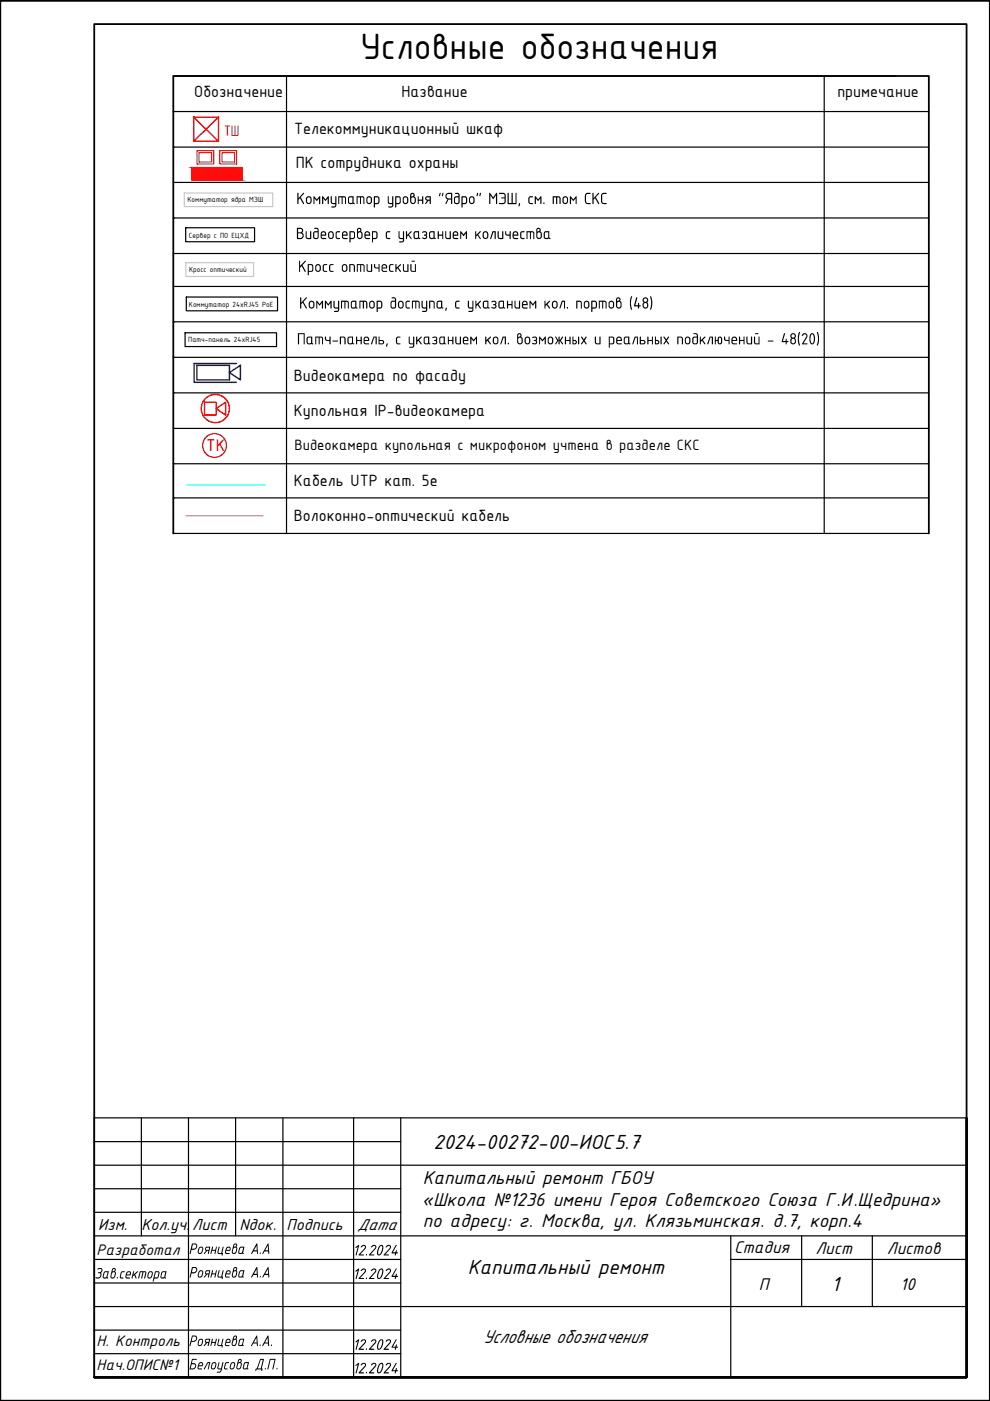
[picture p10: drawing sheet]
<svg xmlns="http://www.w3.org/2000/svg" width="210mm" height="297mm" viewBox="0 0 210 297" stroke-linecap="round" stroke-linejoin="round" font-family="sans-serif">
<defs><g id="words">
<text font-size="8.4" x="76.4" y="12.5">Условные обозначения</text>
<g font-size="4.7">
<text x="91.9" y="243.6">2024-00272-00-ИОС5.7</text>
<text x="99.2" y="270.1">Капитальный ремонт</text>
<text x="176.3" y="273.8">1</text>
</g>
<g font-size="4.3">
<text x="89.6" y="251.1">Капитальный ремонт ГБОУ</text>
<text x="89.4" y="255.7">«Школа №1236 имени Героя Советского Союза Г.И.Щедрина»</text>
<text x="89.6" y="260.3">по адресу: г. Москва, ул. Клязьминская. д.7, корп.4</text>
<text x="102.4" y="284.8">Условные обозначения</text>
</g>
<text font-size="3.9" fill="#f00" x="43.7" y="95.7">TK</text>
<g font-size="3.9">
<text x="155.7" y="265.6">Стадия</text>
<text x="172.9" y="265.8">Лист</text>
<text x="188" y="265.9">Листов</text>
<text x="160.9" y="273.5">П</text>
<text x="190.9" y="273.5">10</text>
</g>
<g font-size="3.7">
<text x="41.2" y="20.5">Обозначение</text>
<text x="85.1" y="20.5">Название</text>
<text x="177.5" y="20.5">примечание</text>
<text x="62.4" y="28.5">Телекоммуникационный шкаф</text>
<text x="62.7" y="35.7">ПК сотрудника охраны</text>
<text x="92.8" y="43.3">&quot;Ядро</text>
<text x="100.8" y="43.3">&quot; МЭШ , см . том СКС</text>
<text x="62.7" y="50.7">Видеосервер с указанием количества</text>
<text x="63.2" y="57.6">Кросс оптический</text>
<text x="94.1" y="65.4">, с указанием кол</text>
<text x="120" y="65.4">. портов</text>
<text x="62.9" y="73">Патч</text>
<text x="70.2" y="73">-панель</text>
<text x="81.6" y="73">, с указанием кол</text>
<text x="107.4" y="73">. возможных и реальных подключений</text>
<text x="62.3" y="80.8">Видеокамера по фасаду</text>
<text x="62.3" y="88.3">Купольная IP-видеокамера</text>
<text x="62.3" y="103">Кабель UTP кат. 5е</text>
<text x="62.3" y="110.6">Волоконно-оптический кабель</text>
</g>
<g font-size="3.6">
<text x="20.8" y="260.7">Изм.</text>
<text x="30" y="260.7">Кол.уч.</text>
<text x="40.8" y="260.7">Лист</text>
<text x="50.8" y="260.7">Nдок.</text>
<text x="60.7" y="260.7">Подпись</text>
<text x="75.8" y="260.7">Дата</text>
</g>
<text font-size="3.5" fill="#f00" x="47.5" y="28.7">ТШ</text>
<g font-size="3.5">
<text x="20.5" y="266.1">Разработал</text>
<text x="40" y="265.9">Роянцева А</text>
<text x="54.8" y="265.9">.А</text>
<text x="19.9" y="271.1">Зав .сектора</text>
<text x="40" y="270.9">Роянцева А</text>
<text x="54.8" y="270.9">.А</text>
<text x="20.5" y="285.5">Н. Контроль</text>
<text x="40" y="285.4">Роянцева А</text>
<text x="54.8" y="285.4">.А.</text>
<text x="20.5" y="290.5">Нач.ОПИС№1</text>
<text x="40" y="290.4">Белоусова Д</text>
<text x="55.9" y="290.4">.П.</text>
</g>
<text font-size="3.4" x="62.4" y="95.5">Видеокамера купольная с микрофоном учтена в разделе СКС</text>
<g font-size="1.7">
<text x="39.8" y="42.9">Коммутатор ядра МЭШ</text>
<text x="40" y="50.4">Сервер с ПО ЕЦХД</text>
<text x="40.1" y="57.6">Кросс оптический</text>
<text x="40" y="65">Коммутатор 24xRJ45 PoE</text>
<text x="39.9" y="72.4">Патч-панель 24хRJ45</text>
</g>
</g></defs>
<!-- layer: 0 -->
<path d="M0 .1h209.9v296.9h-209.9z" fill="none" stroke="#000" stroke-width=".51"/>
<!-- layer: Ramka -->
<path d="M20 5.1h184.9v286.9h-184.9z" fill="none" stroke="#000" stroke-width=".38"/>
<!-- layer: 0 -->
<g fill="none" stroke="#000" stroke-width=".25">
<path d="M36.7 16.1h.1M36.7 16.1h153.2M60.7 16.1v97M174.8 16.1v97M36.7 38.7h.1M36.7 31.2h.1M36.7 23.7h.1M36.7 38.7h160.2M36.7 31.2h160.2M36.7 23.7h160.2M36.7 46.2h.1M36.7 53.7h.1"/>
<path d="M36.7 46.2h160.2M36.7 53.7h160.2M36.7 60.7h.1M36.7 68.2h.1M36.7 75.8h.1M36.7 60.7h160.2M36.7 68.2h160.2M36.7 75.8h160.2M36.7 83.3h.1M36.7 90.8h.1M36.7 98.3h.1M36.7 83.3h160.2"/>
<path d="M36.7 90.8h160.2M36.7 98.3h160.2M36.7 113.1h.1M36.7 105.6h.1M36.7 113.1h160.2M36.7 105.6h160.2M30 237v25M40 237v55M50 237v25M60 237v55M75 237v55M85 237v55"/>
<path d="M204.9 237h-184.9v55h184.9M20 247h184.9M20 242h65M20 252h65M20 257h65M20 262h184.9M20 277h184.9M20 272h65M20 267h65M154.9 267h50M154.9 262v30M170 262v15"/>
<path d="M185 262v15M20 282h65M20 287h65"/>
</g>
<g fill="none" stroke="#f00" stroke-width=".3">
<path d="M41.1 24.8v5.2h5.2v-5.2h-5.2l5.2 5.2M46.3 24.8l-5.2 5.2M43.3 85.3h2.5v2.7h-2.5zM45.8 86.6l2-1.3v2.7z"/>
<circle cx="45.7" cy="86.6" r="2.98"/>
</g>
<path d="M36.7 113.1v-97h160.2v97" fill="none" stroke="#000" stroke-width=".38"/>
<!-- layer: Shtamp -->
<path d="M204.9 237.1v54.9h-184.9" fill="none" stroke="#000" stroke-width=".38"/>
<!-- layer: 0 -->
<path d="M204.9 237v55h-184.9h184.9v-54.9" fill="none" stroke="#000" stroke-width=".38"/>
<g fill="#000">
<path d="M63 40.9l.3 .1v1l1-1.1h.2l-.7 .9 .7 1.3-.1 .2-.8-1.3-.3 .4v.8h-.3zM66.5 41.6l.7 .7 .5-.7h.2l-.1 1.7-.2-.1v-1.1l-.4 .6-.5-.6v1.2h-.2zM68.3 41.6l.7 .7 .6-.7h.1l-.1 1.7-.1-.1v-1.1l-.5 .6-.5-.6v1.1h-.2zM70.1 41.7l.3-.1v1.3l.1 .1h.6v-1.4l.2 .1v1.8l-.3 .5-.8-.1 .1-.1 .7-.1 .1-.4h-.7l-.3-.3zM71.7 41.6h1.5l.2 .3v1.4h-.2v-1.3l-.2-.1h-.4v1.4h-.2v-1.4h-.5v1.4h-.2zM74.1 56h.8l.3 .2v1.4h-.2v-1.2l-.2-.2h-.5v1.4h-.3zM75.6 41.6h1.4l.3 .3v1.4h-.3v-1.3l-.1-.1h-.4v1.4h-.2v-1.4h-.5v1.4h-.2zM75.6 56h1.5l.2 .3v1.3h-.2v-1.2l-.3-.2h-.2v1.4h-.2v-1.4h-.5v1.4h-.3zM77.7 56h.2v1.2l.2 .2h.6v-1.3l.2-.1v1.6h-.9l-.2-.2zM79.3 56h.2l.1 .7h.7v-.7h.2v1.6h-.2v-.7h-.7l-.2-.1zM82.6 56.1l.8-.1v.2h-.5l-.2 .2v.9l.7 .1v.2h-.6l-.3-.1v-1.2zM82.2 41.6h.2v1.2l.2 .2h.5v-1.3l.3-.1v2l-.3 .4h-.7l-.1-.1 .8-.2v-.4l-.8-.2z"/>
<path d="M83.8 56l.3 .1v.7l.7-.8h.2v.2l-.5 .5 .5 .9h-.2l-.5-.7-.2 .2-.1 .5h-.2zM84.5 49.1h.2v1.1l.2 .2h.5v-1.3h.3v2l-.4 .3h-.7l.1-.2 .7-.1v-.4h-.5l-.4-.3zM86.1 49.1h.2v.7l.8-.8 .2 .1-.6 .6 .6 .8-.1 .2-.7-.8-.2 .3v.4h-.2zM85.4 56h.2v1.2l.3 .2h.5v-1.3l.2-.1v1.6h-.9l-.2-.2zM88.6 41.6h.2v.7h.7v-.6l.2-.1v1.7l-.2-.1v-.6h-.7v.7h-.2zM89.5 49.2l.7-.2 .4 .4-.2 .5 .2 .3-.1 .3-.6 .2a.25 .25 0 0 1-.3-.1 .25 .25 0 0 1 0-.3l.5 .1a.26 .26 0 0 0 .2-.3 .26 .26 0 0 0-.4-.1l.1-.3a.25 .25 0 0 0 .3-.1 .25 .25 0 0 0-.2-.3l-.5 .1zM92.8 49.1h.2v.6h.8v-.6h.2v1.6h-.2v-.7h-.8v.6h-.2zM94.4 49.1h.2v1.2l.2 .1h.5v-1.3h.3l-.1 1.6h-.7l-.3-.2zM97.6 49l.7 .7 .5-.7 .2 .1v1.6l-.2-.1v-1.1l-.5 .6-.5-.6v1.1l-.2 .1zM100.8 49.1h.2v.7l.8-.8 .1 .1-.5 .6 .5 1h-.2l-.5-.8-.2 .3v.5h-.2zM104.4 49.1h.7l-.1 1.6-.1-.1v-1.3h-.3l-.5 1.4h-.2zM105.5 49.1h.2v1.2l.2 .1h.6v-1.3h.2v1.6h-.8l-.3-.2z"/>
<path d="M107.1 49.1h.2l.2 .6h.5v-.6h.3l-.1 1.6-.2-.1v-.6l-.8-.1zM110.4 49.2l.2-.2 .6 .1v.1l-.7 .2v.9l.7 .1v.3h-.5l-.4-.3zM111.6 49.1h1.5l.2 .2v1.4h-.2v-1.3l-.2-.1h-.3l-.1 1.4h-.1v-1.4h-.6v1.4h-.2zM124.1 41.1l.4-.2h.7l-.1 .2h-.6l-.3 .3 .1 1.5 .2 .1h.7l-.1 .3h-.7l-.3-.3-.1-1.5zM125.6 40.9l.3 .1v1l1-1.1h.1l-.7 .9 .7 1.3v.2l-.8-1.3-.3 .4v.8h-.3zM127.6 41.1l.3-.2 .8 .1-.2 .1h-.6l-.2 .2v1.5l.2 .2h.7l-.1 .3h-.7l-.3-.4-.1-1.6zM63.6 63.1h.3v1.1l1-1.1h.2l-.8 .9 .8 1.3-.1 .1h-.1l-.7-1.2-.3 .3v.8l-.3 .1zM66.8 71.4h1.5l.2 .3v1.3h-.2v-1.2l-.1-.2h-.4v1.4h-.2v-1.4h-.5v1.4h-.3zM67.1 63.8h.2l.5 .7 .5-.8 .2 .1-.1 1.6h-.2v-1.2l-.4 .6-.5-.6v1.2h-.2zM68.9 63.8h.2l.5 .7 .5-.8 .2 .1v1.6l-.2-.1v-1.1l-.5 .6-.5-.6v1.1l-.2 .1zM68.9 71.4h.2v.5l.2 .2h.6v-.7h.2v1.6h-.2v-.7h-.7l-.3-.3zM70.7 63.8h.3v1.3l.1 .1h.6v-1.4h.2v1.9l-.2 .4h-.9l.1-.2h.6l.2-.5h-.7l-.3-.2z"/>
<path d="M72.3 63.8h1.5l.2 .2v1.4h-.3v-1.3l-.5-.1v1.4h-.1l-.1-1.4h-.5v1.4h-.2zM76.2 63.8h1.5l.2 .4v1.2h-.3v-1.4h-.4v1.3l-.2 .1-.1-1.4h-.5v1.4h-.2zM79.2 71.4h.7l-.1 1.6h-.2v-1.4h-.3l-.4 1.3h-.2zM86.1 63.8h.8v.2h-.5l-.2 .2v.9l.7 .1v.2h-.6l-.3-.2v-1.2zM87.3 63.8l1.3-.1 .3 .2 .1 .2v1.3h-.2l-.1-1.3-.4-.1v1.4h-.2v-1.4h-.6v1.4h-.1zM89.4 63.8h.2v1.2l.1 .2h.6v-1.4h.3v2l-.3 .3h-.8l.1-.2h.6l.1-.5h-.6l-.2-.2zM91 63.8l.8-.1 .3 .2v1.5h-.2v-1.2l-.1-.2h-.6v1.3l-.2 .1zM95 71.4h.2v.7h.7v-.7h.2v1.6l-.2-.1v-.6h-.7v.7h-.2zM96.6 71.4h.2v1.2l.2 .2h.5v-1.4h.2v1.6h-.9l-.2-.2zM99.7 71.4h.2l.5 .6 .6-.6h.1v1.6h-.2v-1.2l-.5 .6-.5-.6v1.2h-.2zM102.9 71.4h.2v.7l.8-.7h.2l-.6 .7 .6 .9h-.2l-.6-.8-.2 .3v.5h-.2zM106.6 71.4h.7l-.1 1.6h-.2v-1.4h-.2l-.5 1.4h-.2z"/>
<path d="M107.5 63.8h.2v.7h.8v-.7h.2l-.1 1.6h-.1v-.7h-.8v.6l-.2 .1zM109.1 63.8h.2v1.2l.1 .2h.6v-1.4h.3l-.1 1.6h-.8l-.3-.2zM112.3 63.8h.2l.5 .7 .5-.8 .2 .1-.1 1.6h-.1v-1.2l-.5 .6-.5-.6v1.2h-.2zM115.4 63.8h.3v.7l.7-.7h.2l-.5 .7 .5 .8v.1l-.7-.7-.2 .2v.5h-.3zM119.1 63.8h.7v1.6h-.2v-1.4h-.3l-.5 1.4h-.2zM127 63.8l1.2-.1 .3 .2 .1 .1v1.4h-.2v-1.3l-.5-.1v1.4h-.2v-1.4h-.5v1.4h-.2zM133.8 62.8a.27 .27 0 0 1 .2 .2 .27 .27 0 0 1-.1 .3l-.1 .7 .1 1.2a.24 .24 0 0 1 .2 .2 .24 .24 0 0 1-.3 .2l-.2-.8v-1.1zM134.9 63.1l.1-.1 .1 .2-.4 1.5h.6v-.4l.2-.1v.5l.3 .1v.2h-.3l-.1 .4h-.1v-.4l-.9-.1zM134.5 71.4h.8v1.6h-.3v-1.4h-.3l-.4 1.4h-.2zM137.2 71.4h.3v.7h.7v-.7h.2v1.6h-.2v-.7h-.7v.6l-.3 .1zM137.8 62.9h.3l.2 .9-.1 1.4a.25 .25 0 0 1-.1 .3 .25 .25 0 0 1-.3 .1l.2-.8v-1.1zM140.7 71.4h.1l.5 .6 .3-.6h.3l-.5 .8 .5 .6-.1 .2-.5-.6-.5 .6h-.1l.4-.8z"/>
<path d="M143.6 71.4h.9l.2 .2 .1 1.4h-.2v-1.3l-.2-.1h-.6v1.3l-.2 .1zM148.4 71.4h.2v.7l.8-.7h.2l-.6 .7 .6 .7-.1 .2-.7-.8-.2 .3v.5h-.2zM150.5 71.4h.7l-.1 1.6h-.2v-1.4h-.3l-.4 1.4-.3-.1zM153.5 71.4h.2l.1 .6 .1 .1h.6v-.7h.2l-.1 1.6h-.1v-.7h-.7l-.2-.2zM156.7 71.4h.2v.7h.7v-.7h.3v1.6h-.3v-.7h-.7v.6l-.2 .1zM158.3 71.4h.2v1.2l.2 .2h.5v-1.4h.3l-.1 1.6h-.8l-.3-.2zM162.8 72.2h1.2v.1l-1.1 .1zM166.2 70.6l.3 .2-.5 1.5h.6v-.4l.2-.1v.5l.4 .1-.1 .1h-.3v.5h-.2v-.5h-.9zM169.4 70.5v-.1a.22 .22 0 0 1 .3 .2 .22 .22 0 0 1-.2 .3l-.1 1.2 .1 .9a.17 .17 0 0 1 .1 .2 .17 .17 0 0 1-.2 .1 .17 .17 0 0 1-.1-.3l-.1-.6v-1.1zM170.1 70.9l.3-.3h.4l.4 .3v.5l-.9 1.4h.9v.2h-1.1l.8-1.7a.4 .4 0 0 0-.3-.4 .4 .4 0 0 0-.5 .3h-.1zM173.2 70.5a.32 .32 0 0 1 .4 .4l.1 1.5-.2 .4a.23 .23 0 0 1 0 .3 .23 .23 0 0 1-.3 0l.2-1zM75.4 264.4l.8-.4-.6 2.2-.2-.1 .5-1.7-.4 .2z"/>
<path d="M75.4 269.4l.8-.4-.6 2.2-.2-.2 .5-1.6-.4 .2zM76.6 264.2l.6-.3a.5 .5 0 0 1 .4 .4 .5 .5 0 0 1-.2 .5l-1 1.2h.7v.2h-1.1v-.2l1.3-1.3a.33 .33 0 0 0-.1-.6 .33 .33 0 0 0-.5 .3l-.2 .1zM76.6 269.2l.7-.3 .3 .3-.1 .5-1.1 1.3h.7l.1 .1-1.2 .1v-.2l1.3-1.3a.33 .33 0 0 0-.1-.6 .33 .33 0 0 0-.5 .3h-.2zM77.6 265.9l.1-.1a.16 .16 0 0 1 .1 .3 .16 .16 0 0 1-.2 0zM77.6 270.9l.1-.1a.16 .16 0 0 1 .1 .3 .16 .16 0 0 1-.2 0zM78.7 264.3l.3-.3 .5-.1 .3 .2v.4l-1.2 1.5h.7v.2h-1.1v-.1l1.2-1.4a.31 .31 0 0 0 0-.5 .31 .31 0 0 0-.4 .2l-.3 .1zM78.7 269.3l.4-.3 .4-.1 .3 .2v.4l-1.2 1.5h.7v.2h-1.1v-.2l1.2-1.3a.31 .31 0 0 0 0-.5 .31 .31 0 0 0-.4 .2l-.3 .1zM82 264.1l.6-.2 .3 .3v.4l-1.2 1.4h.7l.1 .1-1.2 .1v-.2l1.2-1.3a.33 .33 0 0 0 0-.5 .33 .33 0 0 0-.5 .2l-.2 .1zM81.8 269.3l.4-.3 .4-.1 .3 .5-.1 .3-1.1 1.3h.7l.1 .1-1.2 .1v-.2l1.2-1.3a.34 .34 0 0 0-.1-.5 .34 .34 0 0 0-.4 .3h-.2zM83.9 264l.2-.1v.2l-.8 1.4h.5l.1-.4h.2v.4h.3v.2l-.4 .1-.1 .3-.2 .1 .1-.4h-.7l-.1-.2zM83.9 269h.2v.1l-.8 1.4h.5l.1-.4h.2v.4h.3v.2h-.4l-.1 .4-.2 .1 .1-.5h-.7l-.1-.1zM75.4 284.5l.6-.6 .2 .1-.7 2.2-.1-.2 .5-1.7-.4 .3z"/>
<path d="M75.4 289.5l.6-.5h.2l-.6 2.2-.2-.2 .5-1.7-.4 .3zM76.5 284.3l.4-.3h.5l.2 .2v.4l-1.2 1.3h.7l.1 .2-1.1 .1-.1-.2 1.3-1.4a.31 .31 0 0 0-.1-.5 .31 .31 0 0 0-.4 .3l-.3 .1zM76.5 289.3l.4-.3h.4l.3 .2v.3l-1.2 1.4h.6l.2 .3h-1.1l-.1-.2 1.3-1.4a.31 .31 0 0 0-.1-.5 .31 .31 0 0 0-.4 .3l-.3 .1zM77.6 285.9h.2l-.1 .3-.1-.1zM77.6 290.9h.2l-.1 .3-.1-.1zM78.7 284.2l.4-.2h.4l.3 .3v.2l-1.2 1.4h.7v.3h-1l-.1-.2 1.2-1.3a.32 .32 0 0 0 0-.6 .32 .32 0 0 0-.5 .3h-.2zM78.7 289.2l.4-.2h.4l.2 .1 .1 .4-1.2 1.4h.6l.1 .3h-1l-.1-.2 1.2-1.3a.32 .32 0 0 0 0-.6 .32 .32 0 0 0-.5 .3h-.2zM81.8 284.3l.7-.4 .4 .3v.2l-1.2 1.5h.7l.1 .2-1.1 .1-.1-.2 1.3-1.4a.32 .32 0 0 0-.1-.5 .32 .32 0 0 0-.5 .3l-.2 .1zM81.8 289.3l.3-.3h.5l.3 .4-1.2 1.5h.6l.2 .3h-1.2l1.2-1.5a.32 .32 0 0 0 0-.6 .32 .32 0 0 0-.5 .3l-.2 .1zM83.9 284l.2 .1-.8 1.4h.5l.1-.4h.2v.4h.3v.2h-.4l-.2 .5v-.5h-.7l-.1-.1zM83.9 289l.2 .1-.8 1.4h.5l.1-.4h.2v.4h.2l.1 .2h-.4l-.2 .5v-.5h-.7l-.1-.1z"/>
<path d="M65.1 41.7l.5-.1 .4 .4 .1 .7-.4 .6h-.5l-.3-.4v-.8zM65.2 41.9l-.1 .8a.36 .36 0 0 0 .4 .3 .36 .36 0 0 0 .3-.3v-.6a.39 .39 0 0 0-.6-.2z"/>
<path d="M74.1 41.9l-.1 .9 .2 .2h.3l.2-.1v-1zM73.9 41.8l.2-.2h.9v1.4h.1a.16 .16 0 0 1 0 .3 .16 .16 0 0 1-.3-.1l-.6 .1-.3-.2z"/>
<path d="M77.9 41.7l.5-.1 .4 .3 .1 .9-.4 .5h-.4l-.4-.4v-.9zM78 41.9l-.1 .2 .1 .8a.33 .33 0 0 0 .4 .1 .33 .33 0 0 0 .2-.3v-.5a.35 .35 0 0 0-.2-.3 .35 .35 0 0 0-.4 0z"/>
<path d="M79.2 41.7l.9-.1 .4 .4-.1 1.1-.3 .2h-.6l-.1 .7-.2-.1zM79.5 41.9v1.1h.6l.1-.1v-.9l-.1-.1z"/>
<path d="M81.2 56.3l-.1 .4h.7v-.1a.37 .37 0 0 0-.2-.3 .37 .37 0 0 0-.4 0zM80.9 56.3l.4-.3 .7 .2 .1 .7h-1v.3l.2 .2h.7v.2h-.8l-.3-.2z"/>
<path d="M83.8 41.6h.9l.3 .3-.1 1.2-.4 .2h-.5l-.1 .7-.1-.1zM84 41.9v1.1h.6l.2-.1v-.9l-.2-.1z"/>
<path d="M85.6 41.7l.5-.1 .4 .3 .1 .9-.4 .5h-.4l-.4-.4v-.9zM85.8 41.9l-.2 .2 .1 .8a.33 .33 0 0 0 .4 .1 .33 .33 0 0 0 .2-.3v-.5a.36 .36 0 0 0-.5-.3z"/>
<path d="M87.3 41.1l-.1 .6 .1-.1a.26 .26 0 0 0 .4-.2 .26 .26 0 0 0-.4-.3zM87.1 41l.5-.1 .3 .3-.1 .4 .3 .4 .1 .7-.3 .5-.6 .1-.3-.4v-1.6zM87.3 41.9l-.1 .8a.36 .36 0 0 0 .4 .3 .36 .36 0 0 0 .3-.3v-.6a.39 .39 0 0 0-.6-.2z"/>
<path d="M87 56h.2v1.3l.8 .1v-1.4h.2v1.6h-.9l-.2-.1zM87.2 55.3h.7l.1 .1-.8 .1z"/>
<path d="M88 49.3l-.1 1 .6 .1 .1-.2v-.9zM87.8 49.2l.2-.2 .9 .1v1.3h.1a.18 .18 0 0 1 0 .3 .18 .18 0 0 1-.3-.1l-.2 .1-.7-.1-.1-.2z"/>
<path d="M90.3 41.7l.2-.1 .9 .1-.1 1.6-.2-.1v-.6h-.3l-.5 .7h-.1l.4-.8-.5-.3zM90.5 41.9l-.1 .1 .1 .3h.6v-.4z"/>
<path d="M91.3 49.3l-.1 1.1h.7v-1.1zM91.1 49.2l.2-.2h.8l.1 1.4h.1a.18 .18 0 0 1 0 .3 .18 .18 0 0 1-.3-.1l-.6 .1-.3-.2z"/>
<path d="M96.4 49.3l-.2 .4h.7l-.1-.4zM96.1 49.2l.3-.2 .6 .1 .2 .3v.6h-1v.3l.9 .1 .1 .3h-.8l-.4-.3v-.9z"/>
<path d="M97.8 41.7l.9-.1 .4 .4-.1 1.1-.4 .2h-.5l-.1 .7-.2-.1zM98.1 41.9v1.1h.5l.2-.1v-.9l-.1-.1z"/>
<path d="M99.5 41.9l.4-.3h.4l.3 .3v1l-.2 .3-.4 .1-.4-.2-.2-.2zM99.8 41.9l-.1 .3 .1 .8a.38 .38 0 0 0 .6-.3v-.5a.36 .36 0 0 0-.6-.3z"/>
<path d="M102.4 49.2l.4-.2 .6 .2 .1 .9-.2 .5-.6 .1-.3-.3-.1-.9zM102.7 49.3l-.1 .8a.36 .36 0 0 0 .3 .3 .36 .36 0 0 0 .4-.3v-.6a.39 .39 0 0 0-.6-.2z"/>
<path d="M109 49.3l-.1 .4h.7v-.2a.39 .39 0 0 0-.6-.2zM108.8 49.2l.3-.2 .7 .2 .1 .8h-1v.3l.2 .1h.7v.3h-.7l-.3-.2-.1-1z"/>
<path d="M114 48.5l-.1 .6 .2-.1a.26 .26 0 0 0 .3-.3 .26 .26 0 0 0-.4-.2zM113.8 48.5l.5-.2 .3 .2v.4l-.1 .2 .4 .4v.7l-.3 .5h-.6l-.3-.4zM114.1 49.3l-.2 .3v.6l.2 .2h.3l.2-.2v-.7l-.2-.2z"/>
<path d="M115.6 49.3l-.1 1 .6 .1 .1-.1v-1zM115.4 49.1l.3-.1 .8 .1v1.3a.17 .17 0 0 1 .2 .1 .17 .17 0 0 1-.1 .2 .17 .17 0 0 1-.2-.1l-.7 .1-.4-.3v-1z"/>
<path d="M65.6 63.9l.5-.2 .5 .3 .1 .9-.3 .4-.5 .1-.4-.3-.1-.8zM65.8 64.1l-.1 .8a.37 .37 0 0 0 .4 .3 .37 .37 0 0 0 .3-.4v-.5a.39 .39 0 0 0-.6-.2z"/>
<path d="M74.6 64.1v1h.7v-1.1zM74.5 63.8h1.1v1.3a.19 .19 0 0 1 .2 .2 .19 .19 0 0 1-.2 .2 .19 .19 0 0 1-.2-.2l-.7 .1-.3-.2v-1.2z"/>
<path d="M77.4 71.7l-.1 .4h.7a.38 .38 0 0 0-.1-.5 .38 .38 0 0 0-.5 .1zM77.1 71.7l.4-.3 .6 .1 .2 .8h-1v.3l.2 .2h.7v.2h-.8l-.3-.2z"/>
<path d="M78.4 64l.4-.3 .6 .3 .1 1-.3 .3-.5 .1-.3-.2zM78.6 64.1l-.1 .8a.34 .34 0 0 0 .4 .3 .34 .34 0 0 0 .3-.4v-.5a.37 .37 0 0 0-.6-.2z"/>
<path d="M79.8 63.8l.8-.1 .5 .5-.1 1-.3 .2h-.6v.8l-.3-.1zM80.1 64v1.2h.6l.1-.1v-1z"/>
<path d="M80.3 71.4h.2v.7h.7l.2 .2v.4l-.2 .3h-.9zM80.5 72.3v.5h.5a.26 .26 0 0 0 .2-.3 .26 .26 0 0 0-.2-.2z"/>
<path d="M83.1 63.1h.6l.3 .3v1.7l-.3 .3h-.7l-.2-.3v-1.1l.4-.3h.5v-.4h-.6zM83.1 64.1v1h.6v-1.1z"/>
<path d="M84.5 63.9l.5-.2 .6 .4v1l-.5 .3-.5-.1-.2-.2v-.9zM84.7 64.1l-.1 .9 .2 .1a.34 .34 0 0 0 .3 .1 .34 .34 0 0 0 .2-.4v-.5a.39 .39 0 0 0-.6-.2z"/>
<path d="M92.8 64.1v1h.7v-1.1zM92.6 64l.4-.3 .8 .1v1.3a.17 .17 0 0 1 .2 .2 .17 .17 0 0 1-.2 .2 .17 .17 0 0 1-.2-.2l-.7 .1-.3-.2z"/>
<path d="M98.5 71.7l-.1 .4h.7v-.2a.37 .37 0 0 0-.6-.2zM98.2 71.7l.4-.3 .6 .1 .1 .8h-.9v.4l.9 .1v.2h-.9l-.2-.2z"/>
<path d="M104.6 71.6l.3-.2h.3l.4 .3 .1 .9-.3 .4h-.5l-.3-.2zM104.9 71.6l-.2 .2v.6a.36 .36 0 0 0 .4 .4 .36 .36 0 0 0 .4-.4v-.4a.4 .4 0 0 0-.6-.4z"/>
<path d="M111 64.1l-.1 .4h.7v-.2a.39 .39 0 0 0-.6-.2zM110.8 63.9l.5-.2 .5 .3 .1 .7h-1l.1 .4 .8 .1v.2h-.8l-.3-.2v-1z"/>
<path d="M117.2 63.9l.5-.2 .5 .3v.9l-.2 .4-.5 .1-.4-.2-.1-.9zM117.4 64l-.1 .2v.7a.37 .37 0 0 0 .4 .3 .37 .37 0 0 0 .3-.4v-.5a.36 .36 0 0 0-.6-.3z"/>
<path d="M129.2 63.9l.5-.2 .4 .3 .1 1-.3 .4h-.4l-.5-.3v-1zM129.4 64l-.2 .3 .1 .6a.34 .34 0 0 0 .4 .3 .34 .34 0 0 0 .3-.4v-.5a.36 .36 0 0 0-.6-.3z"/>
<path d="M130.9 63.3v.5a.28 .28 0 0 0 .4-.2 .28 .28 0 0 0-.3-.3zM130.7 63.2l.3-.2 .2 .1a.55 .55 0 0 1 .3 .7l.3 .4v.9l-.3 .2-.4 .1-.4-.2-.1-.3zM131 64l-.1 .2v.8l.1 .1a.34 .34 0 0 0 .4 .1 .34 .34 0 0 0 .2-.4v-.5a.41 .41 0 0 0-.6-.3z"/>
<path d="M131 71.7l-.1 .4h.7l-.1-.4zM130.8 71.5l.6-.1 .3 .2 .2 .7h-1v.4l.9 .1v.2h-.9l-.2-.2-.1-1z"/>
<path d="M132.6 71.6l-.1 1 .2 .2h.3l.2-.1v-1.1zM132.3 71.6l.2-.2h.9v1.4a.17 .17 0 0 1 .3 0 .17 .17 0 0 1-.1 .3 .17 .17 0 0 1-.3-.1h-.8l-.2-.2z"/>
<path d="M136.4 64.7a.45 .45 0 0 0 .9 0 .45 .45 0 0 0-.9 0zM136.4 63.2l.5-.2 .5 .4v.5l-.2 .2 .3 .5-.2 .6-.3 .2-.5-.1-.3-.4 .1-.5a.38 .38 0 0 0 0-.6zM136.5 63.6a.37 .37 0 0 0 .7 0 .37 .37 0 0 0-.7 0z"/>
<path d="M135.7 71.4h.2v.7h.7l.2 .1 .1 .5-.2 .3h-1zM135.9 72.3v.5h.5a.26 .26 0 0 0 .2-.3 .26 .26 0 0 0-.2-.2z"/>
<path d="M138.9 71.4h.2v.7h.4l.3 .3v.3l-.3 .3h-.6zM139.1 72.3v.5h.2a.25 .25 0 0 0 .3-.3 .25 .25 0 0 0-.3-.2zM140.1 71.4h.2v1.6h-.3z"/>
<path d="M145.2 71.7l.4-.3 .7 .1 .1 .3-.1 1-.3 .2-.7-.2-.1-.2zM145.5 71.7l-.1 .2 .1 .8a.35 .35 0 0 0 .4 0 .35 .35 0 0 0 .2-.3v-.4a.37 .37 0 0 0-.2-.4 .37 .37 0 0 0-.4 .1z"/>
<path d="M147 70.7l.7-.1 .3 .5v1.5l-.3 .4h-.6l-.3-.4 .1-1.1 .8-.1v-.5h-.6zM147.1 71.6l-.1 1.1 .5 .1 .2-.2v-1z"/>
<path d="M151.6 71.4h.2v.7h.3v-.4l.3-.3h.4l.2 .1 .1 1.1-.1 .3-.6 .1-.3-.3v-.4h-.3v.7h-.2zM152.5 71.6l-.1 .9a.23 .23 0 0 0 .2 .3 .23 .23 0 0 0 .3-.3v-.8z"/>
<path d="M155.4 71.7l-.1 .4h.7l-.1-.5zM155.3 71.5l.6-.1 .4 .3v.6h-1l.1 .5h.9v.2h-.9l-.3-.2v-.9z"/>
<path d="M159.9 71.4h.2v1.3l.2 .1h.5v-1.4h.2v1.6h-.9l-.2-.2zM160.1 70.6h.7v.2l-.7 .1z"/>
<path d="M167.9 72l-.1 .4a.36 .36 0 0 0 .4 .4 .36 .36 0 0 0 .3-.4l-.1-.5zM167.7 70.9l.3-.3 .4 .1 .3 .2v.5a.34 .34 0 0 0-.2 .3 .34 .34 0 0 0 .2 .3v.6l-.3 .4h-.5l-.3-.2v-.8a.33 .33 0 0 0 .2-.2 .33 .33 0 0 0-.2-.4zM167.8 71.2a.35 .35 0 0 0 .7 0 .35 .35 0 0 0-.7 0z"/>
<path d="M172.1 70.9l-.3 .7 .1 .7a.32 .32 0 0 0 .1 .4 .32 .32 0 0 0 .4 0l.2-1.3-.2-.4zM171.8 70.8l.5-.2 .3 .3 .2 .6-.2 1.2a.52 .52 0 0 1-.6 .3 .52 .52 0 0 1-.3-.7l-.1-.9z"/>
<path d="M80.7 264.2l-.4 .5-.1 .8a.31 .31 0 0 0 .2 .5 .31 .31 0 0 0 .3-.4l.3-1a.27 .27 0 0 0 0-.3 .27 .27 0 0 0-.3-.1zM80.4 264.2l.4-.3 .3 .1 .2 .7-.4 1.2-.4 .3h-.3l-.2-.2-.1-.5z"/>
<path d="M80.7 269.2l-.4 .5-.1 .8a.3 .3 0 0 0 .2 .5 .3 .3 0 0 0 .3-.4l.3-1a.3 .3 0 0 0 0-.3 .3 .3 0 0 0-.3-.1zM80.4 269.1l.2-.1a.57 .57 0 0 1 .7 .3 .57 .57 0 0 1-.1 .7l-.3 .9-.3 .2-.5 .1-.2-.5 .1-.5z"/>
<path d="M80.7 284.2l-.3 .4-.2 .9a.31 .31 0 0 0 .2 .5 .31 .31 0 0 0 .3-.4l.3-1a.3 .3 0 0 0 0-.3 .3 .3 0 0 0-.3-.1zM80.3 284.3l.5-.3a.39 .39 0 0 1 .4 0 .39 .39 0 0 1 .1 .5l-.2 1-.5 .6a.54 .54 0 0 1-.7-.2 .54 .54 0 0 1 .1-.6z"/>
<path d="M80.7 289.2l-.4 .6-.1 .7a.31 .31 0 0 0 .2 .5 .31 .31 0 0 0 .3-.4l.3-.9a.29 .29 0 0 0 .1-.4 .29 .29 0 0 0-.4-.1zM80.3 289.2l.4-.2a.58 .58 0 0 1 .6 .3 .58 .58 0 0 1-.1 .6l-.3 .9-.4 .4a.6 .6 0 0 1-.6-.4 .6 .6 0 0 1 .1-.6z"/>
</g>
<path d="M41.7 77.5h6.9v3h-6.9zM48.6 79l2.4-1.5v3zM50.1 77.1h-9v4h9" fill="none" stroke="#00f" stroke-width=".34"/>
<path d="M39.7 102.8h16.4" fill="none" stroke="#0ff" stroke-width=".34"/>
<path d="M39.4 109.4h16.4" fill="none" stroke="#f0f" stroke-width=".21"/>
<g fill="#000">
<path d="M47.8 288.9l.8-.1v.2l-.7 .1-.2 .9 .1 .1h.4v.3h-.5l-.2-.2z"/>
<path d="M31.5 269.7l.7-.2 .2 .4-.2 .9-.5 .3-.5-.3zM31.7 269.8l-.2 .7a.32 .32 0 0 0 .3 .3 .32 .32 0 0 0 .3-.3l.1-.4a.28 .28 0 0 0-.1-.4 .28 .28 0 0 0-.4 .1z"/>
<path d="M32.9 269.5h.8l.1 .4-.2 1-.3 .2h-.6l-.3 .7zM33 269.7l-.2 1.1h.5l.3-1z"/>
<path d="M34.5 269.7l-.1 .2-.2 .9 .6-.1 .3-1zM34.3 269.6l1-.1-.2 1.3a.18 .18 0 0 1 .1 .2 .18 .18 0 0 1-.2 .1 .18 .18 0 0 1-.2-.1l-.6 .1-.2-.3z"/>
<path d="M48.2 269.6l-.2 .4h.7v-.1a.29 .29 0 0 0-.2-.4 .29 .29 0 0 0-.3 .1zM48 269.5l.7-.2 .2 .3-.1 .6h-.8l-.1 .2 .1 .3h.6v.2h-.7l-.2-.3z"/>
<path d="M48.2 264.6l-.2 .4h.7v-.1a.29 .29 0 0 0-.1-.4 .29 .29 0 0 0-.4 .1zM48 264.5l.5-.2a.41 .41 0 0 1 .4 .6l-.1 .3h-.8v.4l.6 .1 .1 .1-.8 .1-.2-.5z"/>
<path d="M49.7 268.9l-.1 .5 .1-.1a.24 .24 0 0 0 .4-.2 .24 .24 0 0 0-.4-.2zM49.6 268.8l.1-.1a.39 .39 0 0 1 .6 .1 .39 .39 0 0 1-.2 .6l.2 .3-.2 .9-.4 .3-.4-.1-.2-.5zM49.6 269.6l-.2 .7a.32 .32 0 0 0 .3 .4 .32 .32 0 0 0 .3-.4l.1-.4a.28 .28 0 0 0-.2-.4 .28 .28 0 0 0-.3 .1z"/>
<path d="M49.7 263.9l-.1 .5a.32 .32 0 0 0 .4-.2 .32 .32 0 0 0 0-.4zM49.6 263.8l.1-.1a.39 .39 0 0 1 .6 .1 .39 .39 0 0 1-.2 .6l.2 .4-.2 .8-.4 .3-.4-.1-.2-.5zM49.6 264.6l-.2 .7a.32 .32 0 0 0 .3 .4 .32 .32 0 0 0 .3-.4l.1-.4a.29 .29 0 0 0-.2-.4 .29 .29 0 0 0-.3 .1z"/>
<path d="M51.1 269.5l-.4 .9 .1 .3 .6-.2 .2-1zM50.8 269.5l.2-.2 .8 .1-.2 1.2a.16 .16 0 0 1 0 .3 .16 .16 0 0 1-.2-.2l-.6 .2-.3-.2z"/>
<path d="M51.1 264.5l-.4 .9 .2 .3 .4-.2 .3-1zM50.8 264.5l.2-.2h.8l-.2 1.3a.16 .16 0 0 1 0 .3 .16 .16 0 0 1-.2-.1l-.6 .1-.3-.2z"/>
<path d="M54.4 269.1l-.6 1h.6zM54.4 268.6l.2 .1 .1 2.1h-.2v-.5h-.8l-.4 .6v-.2z"/>
<path d="M54.4 264.1l-.6 1h.6zM54.4 263.6l.2 .1 .1 2.1-.2 .1v-.6h-.8l-.4 .6v-.2z"/>
<path d="M48.2 284.1l-.2 .4h.6l.1-.1a.3 .3 0 0 0-.2-.3 .3 .3 0 0 0-.3 0zM48 284l.3-.1a.45 .45 0 0 1 .4 0 .45 .45 0 0 1 .2 .5l-.1 .3h-.8l-.1 .3 .1 .2h.6v.2h-.7l-.2-.4z"/>
<path d="M49 289l.6-.2 .3 .2-.2 .9-.4 .5h-.4l-.2-.4zM49.2 289l-.3 .8a.3 .3 0 0 0 .3 .4 .3 .3 0 0 0 .3-.4l.2-.5a.27 .27 0 0 0-.1-.3 .27 .27 0 0 0-.4 0z"/>
<path d="M49.7 283.4l-.1 .5 .3-.1 .2-.3-.1-.1zM49.5 283.3l.2-.1a.39 .39 0 0 1 .6 .1 .39 .39 0 0 1-.2 .6l.2 .2-.1 .8-.3 .5h-.4a.45 .45 0 0 1-.4-.6zM49.5 284.2l-.2 .6a.32 .32 0 0 0 .3 .4 .32 .32 0 0 0 .4-.4l.1-.4a.3 .3 0 0 0-.2-.3 .3 .3 0 0 0-.4 .1z"/>
<path d="M50.8 288.4l-.3 .5 .2-.1a.24 .24 0 0 0 .3-.2 .24 .24 0 0 0-.2-.3zM50.5 288.2l.2-.1a.39 .39 0 0 1 .5 .2 .39 .39 0 0 1-.1 .5l.2 .2-.2 .9-.2 .4-.6 .1-.2-.5zM50.6 289l-.3 .8a.32 .32 0 0 0 .4 .3 .32 .32 0 0 0 .3-.3l.1-.5a.26 .26 0 0 0-.1-.3 .26 .26 0 0 0-.4 0z"/>
<path d="M51 284.1l-.2 1.1 .5-.1 .3-1.1zM50.8 284l.2-.2h.8l-.3 1.3a.16 .16 0 0 1 .2 .2 .16 .16 0 0 1-.2 .1 .16 .16 0 0 1-.1-.1l-.7 .1-.2-.2z"/>
<path d="M52 289l-.3 .9 .1 .2 .5-.1 .2-1zM51.8 288.9l1-.1-.3 1.3a.17 .17 0 0 1 .1 .2 .17 .17 0 0 1-.2 .1 .17 .17 0 0 1-.1-.2l-.1 .2-.7-.2z"/>
<path d="M55.2 288.1l.8 .1-.5 1.9h.2l-.1 .5-.2 .1v-.3h-1l-.1 .3h-.1v-.4l.2-.2zM55.3 288.3l-.6 1.8h.6l.4-1.8z"/>
<path d="M54.4 283.6l-.6 1h.6zM54.4 283.2h.1l.2 2.1-.2 .1-.1-.6h-.7l-.3 .6h-.1z"/>
</g>
<path d="M40.6 35.5l10.7 2.7v-2.7zM40.6 35.5l10.7 2.7h-10.7z" fill="#f00" stroke="#f00" stroke-width=".21"/>
<path d="M40.6 35.5h10.7v2.7h-10.7zM41.8 31.9h3.5v2.9h-3.5zM42.2 32.4h2.7v2h-2.7zM46.6 31.9h3.6v2.9h-3.6zM47.1 32.4h2.6v2h-2.6z" fill="none" stroke="#f00" stroke-width=".21"/>
<path d="M39.1 40.9h18.7v2.9h-18.7zM39.4 55.7h14.4v2.9h-14.4z" fill="none" stroke="#c7c8ca" stroke-width=".25"/>
<path d="M39.4 48.3h14.6v3h-14.6zM39.2 70.6h19.4v2.9h-19.4zM39.5 63h19.3v2.9h-19.3z" fill="none" stroke="#000" stroke-width=".25"/>
<circle cx="45.5" cy="94.5" r="2.52" fill="none" stroke="#f00" stroke-width=".25"/>
<use href="#words"/>
</svg>
